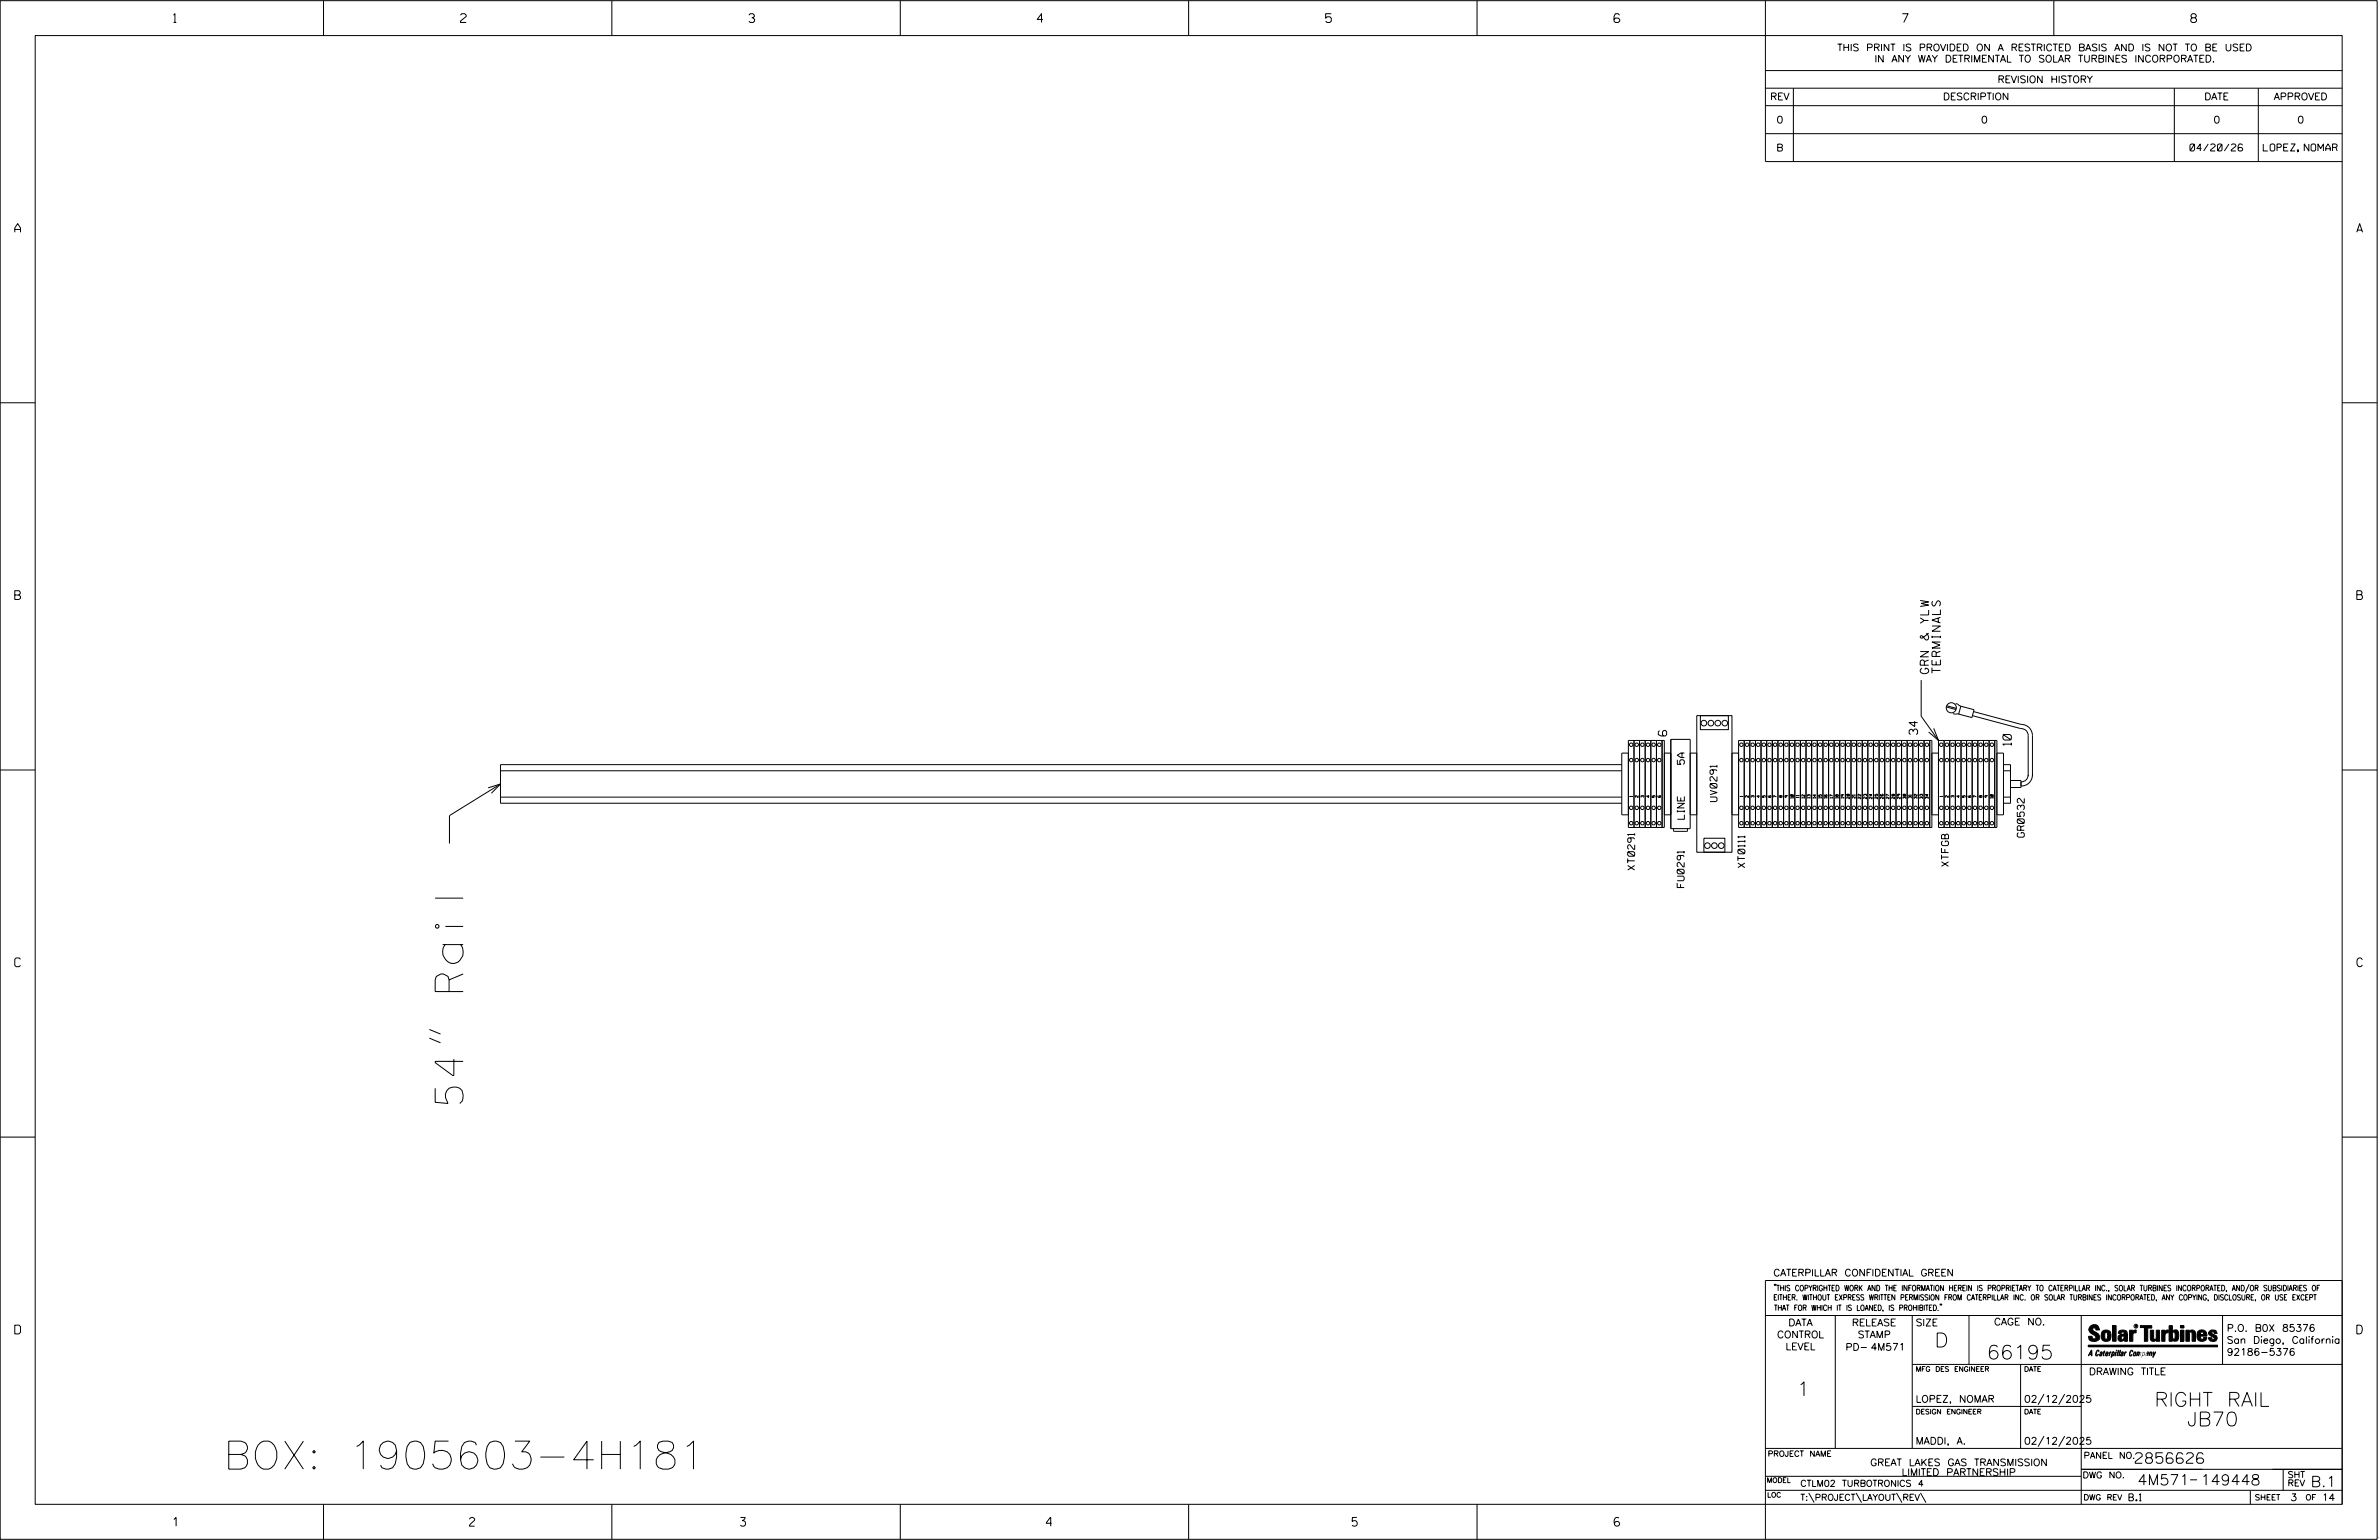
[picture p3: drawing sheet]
<svg xmlns="http://www.w3.org/2000/svg" width="864mm" height="559mm" viewBox="0 0 864 559" stroke-linecap="round" stroke-linejoin="round" font-family="sans-serif">
<defs><g id="words">
<g font-size="10.2">
<text x="168.1" y="400.4" transform="rotate(-90 168.1 400.4)">54&quot; Rail</text>
<text x="81.1" y="533.1">BOX: 1905603-4H181</text>
</g>
<g font-size="5.1">
<text x="702.3" y="488.8">D</text>
<text x="721.2" y="493.2">66195</text>
<text x="652.2" y="506.5">1</text>
<text x="782.1" y="510.3">RIGHT RAIL</text>
<text x="793.9" y="517.4">JB70</text>
</g>
<g font-size="3.8">
<text x="775.1" y="531">2856626</text>
<text x="775.9" y="538.9">4M571</text>
<text x="798.8" y="538.9">149448</text>
<text x="838.8" y="539.5">B.1</text>
</g>
<g font-size="3.2">
<text x="63" y="8.2">1</text>
<text x="167.2" y="8.2">2</text>
<text x="271.8" y="8.2">3</text>
<text x="376.5" y="8.2">4</text>
<text x="481.2" y="8.2">5</text>
<text x="690.6" y="8.2">7</text>
<text x="795.3" y="8.2">8</text>
<text x="5.4" y="84.3">A</text>
<text x="855.5" y="84.3">A</text>
<text x="5.4" y="217.5">B</text>
<text x="855.6" y="217.5">B</text>
<text x="5.4" y="350.8">C</text>
<text x="855.6" y="350.8">C</text>
<text x="5.4" y="484">D</text>
<text x="855.6" y="484">D</text>
<text x="62.8" y="553.8">1</text>
<text x="170.4" y="553.8">2</text>
<text x="268.8" y="553.8">3</text>
<text x="379.8" y="553.8">4</text>
<text x="490.8" y="553.8">5</text>
<text x="585.9" y="553.8">6</text>
</g>
<g font-size="3">
<text x="700.1" y="244.4" transform="rotate(-90 700.1 244.4)">GRN &amp; YLW</text>
<text x="704.4" y="244.3" transform="rotate(-90 704.4 244.3)">TERMINALS</text>
<text x="605" y="267" transform="rotate(-90 605 267)">6</text>
<text x="696.1" y="266.6" transform="rotate(-90 696.1 266.6)">34</text>
<text x="730.1" y="270.5" transform="rotate(-90 730.1 270.5)">10</text>
</g>
<g font-size="2.5">
<text x="666.9" y="18.5">THIS PRINT IS PROVIDED ON A RESTRICTED BASIS AND IS NOT TO BE USED</text>
<text x="680.5" y="22.6">IN ANY WAY DETRIMENTAL TO SOLAR TURBINES INCORPORATED.</text>
<text x="725.1" y="30">REVISION HISTORY</text>
<text x="642.6" y="36.3">REV</text>
<text x="705.3" y="36.3">DESCRIPTION</text>
<text x="800.2" y="36.3">DATE</text>
<text x="825.4" y="36.3">APPROVED</text>
<text x="644.9" y="44.7">0</text>
<text x="719.1" y="44.7">0</text>
<text x="803.5" y="44.7">0</text>
<text x="834" y="44.7">0</text>
<text x="644.8" y="54.8">B</text>
<text x="795" y="54.8">04/20/26</text>
<text x="821.6" y="54.8">LOPEZ, NOMAR</text>
<text x="611.4" y="277.4" transform="rotate(-90 611.4 277.4)">5A</text>
<text x="623.3" y="290.9" transform="rotate(-90 623.3 290.9)">UV0291</text>
<text x="611.4" y="297.3" transform="rotate(-90 611.4 297.3)">LINE</text>
<text x="734.8" y="303.8" transform="rotate(-90 734.8 303.8)">GR0532</text>
<text x="593.4" y="315.7" transform="rotate(-90 593.4 315.7)">XT0291</text>
<text x="633.4" y="314.8" transform="rotate(-90 633.4 314.8)">XT0111</text>
<text x="707.3" y="314.4" transform="rotate(-90 707.3 314.4)">XTFGB</text>
<text x="611.4" y="322.1" transform="rotate(-90 611.4 322.1)">FU0291</text>
<text x="643.8" y="463">CATERPILLAR CONFIDENTIAL GREEN</text>
<text x="645.1" y="485.5">CONTROL</text>
<text x="649.2" y="481.1">DATA</text>
<text x="672.3" y="481.1">RELEASE</text>
<text x="674.4" y="485.5">STAMP</text>
<text x="695.4" y="481.1">SIZE</text>
<text x="723.8" y="480.8">CAGE NO.</text>
<text x="808.4" y="483.1">P.O. B0X 85376</text>
<text x="648.2" y="489.8">LEVEL</text>
<text x="669.9" y="490">PD- 4M571</text>
<text x="808.4" y="487.5">San Diego, California</text>
<text x="808.4" y="491.8">92186-5376</text>
<text x="758.3" y="498.9">DRAWING TITLE</text>
<text x="695.4" y="508.9">LOPEZ, NOMAR</text>
<text x="734.8" y="508.9">02/12/2025</text>
<text x="695.4" y="524.1">MADDI, A.</text>
<text x="734.8" y="524.1">02/12/2025</text>
<text x="678.9" y="531.9">GREAT LAKES GAS TRANSMISSION</text>
<text x="690.3" y="535.5">LIMITED PARTNERSHIP</text>
<text x="772.8" y="544.6">B.1</text>
<text x="831.4" y="544.6">3</text>
<text x="842.9" y="544.6">14</text>
</g>
<g font-size="2.3">
<text x="756.4" y="529.2">PANEL NO.</text>
<text x="653.5" y="539.4">CTLM02 TURBOTRONICS 4</text>
<text x="756" y="536.3">DWG NO.</text>
<text x="830.4" y="539.3">REV</text>
<text x="830.4" y="536.2">SHT</text>
<text x="653.5" y="544.5">T:\PROJECT\LAYOUT\REV\</text>
</g>
<g font-size="2">
<text x="643.8" y="468.4">&quot;THIS COPYRIGHTED WORK AND THE INFORMATION HEREIN IS PROPRIETARY TO CATERPILLAR INC., SOLAR TURBINES INCORPORATED, AND/OR SUBSIDIARIES OF</text>
<text x="643.8" y="471.8">EITHER. WITHOUT EXPRESS WRITTEN PERMISSION FROM CATERPILLAR INC. OR SOLAR TURBINES INCORPORATED, ANY COPYING, DISCLOSURE, OR USE EXCEPT</text>
<text x="644" y="475.6">THAT FOR WHICH IT IS LOANED, IS PROHIBITED.&quot;</text>
<text x="641.7" y="528.5">PROJECT NAME</text>
<text x="756.3" y="544.3">DWG REV</text>
<text x="818.5" y="544.3">SHEET</text>
<text x="836.9" y="544.3">OF</text>
</g>
<g font-size="1.8">
<text x="695.4" y="497.6">MFG DES ENGINEER</text>
<text x="734.8" y="497.6">DATE</text>
<text x="695.4" y="513.1">DESIGN ENGINEER</text>
<text x="734.8" y="513.1">DATE</text>
<text x="641.3" y="538">MODEL</text>
<text x="641.5" y="543.3">LOC</text>
</g>
<g font-size="1">
<text x="592.6" y="289.2" transform="rotate(-90 592.6 289.2)">1</text>
<text x="594.7" y="289.3" transform="rotate(-90 594.7 289.3)">2</text>
<text x="596.7" y="289.3" transform="rotate(-90 596.7 289.3)">3</text>
<text x="598.8" y="289.3" transform="rotate(-90 598.8 289.3)">4</text>
<text x="600.8" y="289.3" transform="rotate(-90 600.8 289.3)">5</text>
<text x="632.6" y="289.2" transform="rotate(-90 632.6 289.2)">1</text>
<text x="634.7" y="289.3" transform="rotate(-90 634.7 289.3)">2</text>
<text x="636.7" y="289.3" transform="rotate(-90 636.7 289.3)">3</text>
<text x="638.8" y="289.3" transform="rotate(-90 638.8 289.3)">4</text>
<text x="640.8" y="289.3" transform="rotate(-90 640.8 289.3)">5</text>
<text x="642.8" y="289.3" transform="rotate(-90 642.8 289.3)">6</text>
<text x="644.9" y="289.3" transform="rotate(-90 644.9 289.3)">7</text>
<text x="646.9" y="289.3" transform="rotate(-90 646.9 289.3)">8</text>
<text x="649" y="289.3" transform="rotate(-90 649 289.3)">9</text>
<text x="651" y="289.7" transform="rotate(-90 651 289.7)">10</text>
<text x="653.1" y="289.5" transform="rotate(-90 653.1 289.5)">11</text>
<text x="655.1" y="289.7" transform="rotate(-90 655.1 289.7)">12</text>
<text x="657.1" y="289.7" transform="rotate(-90 657.1 289.7)">13</text>
<text x="659.2" y="289.7" transform="rotate(-90 659.2 289.7)">14</text>
<text x="661.2" y="289.7" transform="rotate(-90 661.2 289.7)">15</text>
<text x="663.3" y="289.7" transform="rotate(-90 663.3 289.7)">16</text>
<text x="665.3" y="289.7" transform="rotate(-90 665.3 289.7)">17</text>
<text x="667.3" y="289.7" transform="rotate(-90 667.3 289.7)">18</text>
<text x="669.4" y="289.7" transform="rotate(-90 669.4 289.7)">19</text>
<text x="671.4" y="289.8" transform="rotate(-90 671.4 289.8)">20</text>
<text x="673.5" y="289.7" transform="rotate(-90 673.5 289.7)">21</text>
<text x="675.5" y="289.8" transform="rotate(-90 675.5 289.8)">22</text>
<text x="677.5" y="289.8" transform="rotate(-90 677.5 289.8)">23</text>
<text x="679.6" y="289.8" transform="rotate(-90 679.6 289.8)">24</text>
<text x="681.6" y="289.8" transform="rotate(-90 681.6 289.8)">25</text>
<text x="683.7" y="289.8" transform="rotate(-90 683.7 289.8)">26</text>
<text x="685.7" y="289.8" transform="rotate(-90 685.7 289.8)">27</text>
<text x="687.7" y="289.8" transform="rotate(-90 687.7 289.8)">28</text>
<text x="689.8" y="289.8" transform="rotate(-90 689.8 289.8)">29</text>
<text x="691.8" y="289.8" transform="rotate(-90 691.8 289.8)">30</text>
<text x="693.9" y="289.6" transform="rotate(-90 693.9 289.6)">31</text>
<text x="695.9" y="289.8" transform="rotate(-90 695.9 289.8)">32</text>
<text x="697.9" y="289.8" transform="rotate(-90 697.9 289.8)">33</text>
<text x="700" y="289.8" transform="rotate(-90 700 289.8)">34</text>
<text x="705.2" y="289.2" transform="rotate(-90 705.2 289.2)">1</text>
<text x="707.3" y="289.3" transform="rotate(-90 707.3 289.3)">2</text>
<text x="709.3" y="289.3" transform="rotate(-90 709.3 289.3)">3</text>
<text x="711.3" y="289.3" transform="rotate(-90 711.3 289.3)">4</text>
<text x="713.4" y="289.3" transform="rotate(-90 713.4 289.3)">5</text>
<text x="715.4" y="289.3" transform="rotate(-90 715.4 289.3)">6</text>
<text x="717.5" y="289.3" transform="rotate(-90 717.5 289.3)">7</text>
<text x="719.5" y="289.3" transform="rotate(-90 719.5 289.3)">8</text>
<text x="721.5" y="289.3" transform="rotate(-90 721.5 289.3)">9</text>
<text x="723.6" y="289.7" transform="rotate(-90 723.6 289.7)">10</text>
</g>
<text font-size=".9" x="775.1" y="481.7">R</text>
</g></defs>
<g fill="none" stroke="#000" stroke-width=".36">
<path d="M.1 .2h862.8v558.4h-862.8zM12.8 12.9h837.4v533h-837.4zM117.4 .2v12.7M222.1 .2v12.7M326.8 .2v12.7M431.5 .2v12.7M536.2 .2v12.7M587.9 5.5l-.5-.5h-1l-.5 1v1.7l.5 .4h1l.6-.4v-.6l-.6-.5h-1l-.5 .5M640.9 .2v58.4h209.3M745.6 .2v12.7M640.9 25.6h209.3M640.9 32h209.3"/>
<path d="M640.9 38.3h209.3M651 32v26.6M789.3 32v26.6M819.8 32v26.6M640.9 48.5h209.3M.1 146.2h12.7M850.2 146.2h12.7M615.9 259.7h12.8v49.5h-12.8zM617.3 259.7h10.1v5.1h-10.1zM697.4 246.8v13.1l6.3 8.8M706.5 256.5l3.5 1M706.6 256.1l3.5 .9"/>
<path d="M708.9 258.9l2.3 .3M709.9 255.3l2.1 1M711.8 256.3l4.8 1.2-.8 2.9-4.8-1.3zM716 259.7l17.5 4.7a2.54 2.54 0 0 1 2.7 2.5v14.7M716.4 258.2l17.3 4.7a4 4 0 0 1 4.1 4v14.7M.1 279.4h12.7M181.7 279.7h407M588.7 277.5h-407v14h407M591.1 273.3h-2.4v22.4h2.4M593.2 268.7v31.5h11v-31.5h-13.1v31.5M595.2 268.7v31.5M597.2 268.7v31.5"/>
<path d="M599.3 268.7v31.5M601.3 268.7v31.5M603.4 268.7v31.5M604.2 273.3h2.3M606.5 268.3h7.1v32.4h-7.1zM613.6 273.3h2.3v22.4h-2.3M631.1 273.3h-2.4v22.4h2.4M631.1 268.7h70.2v31.5h-70.2zM633.2 268.7v31.5M635.2 268.7v31.5M637.3 268.7v31.5M639.3 268.7v31.5"/>
<path d="M641.3 268.7v31.5M643.4 268.7v31.5M645.4 268.7v31.5M647.5 268.7v31.5M649.5 268.7v31.5M651.5 268.7v31.5M653.6 268.7v31.5M655.6 268.7v31.5M657.6 268.7v31.5M659.7 268.7v31.5M661.7 268.7v31.5M663.8 268.7v31.5"/>
<path d="M665.8 268.7v31.5M667.8 268.7v31.5M669.9 268.7v31.5M671.9 268.7v31.5M674 268.7v31.5M676 268.7v31.5M678 268.7v31.5M680.1 268.7v31.5M682.1 268.7v31.5M684.2 268.7v31.5M686.2 268.7v31.5M688.3 268.7v31.5"/>
<path d="M690.3 268.7v31.5M692.3 268.7v31.5M694.4 268.7v31.5M696.4 268.7v31.5M698.5 268.7v31.5M700.5 268.7v31.5M701.3 273.3h2.4M702 264.3l1.7 4.4-3.6-3.1M703.7 268.7h21.2v31.5h-21.2zM705.7 268.7v31.5M707.8 268.7v31.5M709.8 268.7v31.5"/>
<path d="M711.9 268.7v31.5M713.9 268.7v31.5M715.9 268.7v31.5M718 268.7v31.5M720 268.7v31.5M722.1 268.7v31.5M724.1 268.7v31.5M724.9 273.3h2.4v22.4h-2.4M727.3 277.5h2.5v14h-2.5M727.3 279.7h2.5M850.2 279.4h12.7M177.2 285.9l4.5-1.4-3.3 3.3"/>
<path d="M181.7 289.2h407M181.7 284.5l-18.5 11.4v10.2M602 288.7l-.2 .5 .4 .1h.5l.1-.4h-.5l.2 .4M604.2 295.7h2.3M701.3 295.7h2.4M727.3 289.2h2.5M729.8 283.2h3.8v2.5l-3.8 .1M736.2 281.2a2.53 2.53 0 0 1-2.6 2.5M737.8 281.2a4 4 0 0 1-4.2 4M607.5 300.7l.2 1h4.7l.2-1M618.5 304.2h7.6v5h-7.6zM155.9 376.7l4 1.7"/>
<path d="M155.9 373.6l4 1.6M.1 412.6h12.7M850.2 412.6h12.7M640.9 477.3h209.3M644.2 466.1l-.1 .4M644.7 466.1l-.2 .4M666.2 477.3v48.3M694.2 477.3v48.3M704.4 473.3l-.1 .4M704.8 473.3l-.1 .4M714.8 477.3v17.8M755.5 477.3v68.6"/>
<path d="M806.8 477.3v17.8M816.5 466l-1.4 3.1M850.2 464.6h-209.3v94M850.2 464.8v81.1M694.2 495.1h156M733.5 495.1v30.5M758.6 481.4a2.02 2.02 0 0 1 3.1-.1l.5 1.3h-1.3l-.2-.6-.4-.2-.6 .1-.1 .4 .4 .7a2.46 2.46 0 0 1 2.2 2.9 2.83 2.83 0 0 1-3.8 .3l-.3-1.3h1.3l.2 .7 .6 .3 .5-.2 .2-.5-.4-.6-1.9-1.2-.4-.9zM759.2 491.3h-.7l.7-1.2v1.9h.2l-.1-2.1-1.3 2.1 .5-.5h.7M761.3 490l.3-.2 .4 .3-.1 .3-.3-.4-.4 .3-.3 1.6h.4l.4-.5-.3 .6-.4 .1-.3-.4zM762.6 490.6l.5-.1-.1 1.4h-.9a.74 .74 0 0 1 .9-.8l-.3 .7-.5 .1 .2-.5 .6-.2v-.5l-.7 .2zM763 483.2a2.17 2.17 0 0 1 3.1 0l.3 1.4-.3 1.5a2.17 2.17 0 0 1-3.1 0l-.3-1.5zM763.6 490.5l.4-.4 .2 .6h-.3l-.3 .9 .2 .4-.3-.1z"/>
<path d="M764.1 483.7l.5-.4 .4 .3v2.2l-.4 .2-.5-.2zM764.6 491.1l.6 .2v-.7l-.4-.1-.4 .6-.1 .8h.6M764.6 491.1l-.1 .8h.4M764.6 482.6v.8M764.8 490.7l.4 .1v.3h-.6zM765 491.5l-.1 .4zM766 490.5l-.5 1.5zM766 490.8l.4-.3-.4 .4M766.9 481h1.3v5.7h-1.3zM767 490.8l.5 .1-.3 .8-.4 .2zM767.3 490.5h-.5l-.5 2M767.3 490.5a.8 .8 0 0 1 .2 1 .8 .8 0 0 1-.9 .4l-.1 .6"/>
<path d="M767.3 490.5l-.1 .2M768.1 490.5l-.4 1.5zM768.2 489.9h.3l-.1 .2h-.2zM769 489.9l-.5 2.1zM769.7 489.9l-.6 2.1zM770.1 491.4l.5-.3-.5 .8zM770.4 491.9h.1M770.6 491.1l.1-.4-.7 .2 .1-.3 .6-.1 .2 .3-.5 1.1M770.6 491.1a.74 .74 0 0 0-.8 .8h.6M771 484.8h-.7l-.3 .6 .4 .7 .5-.3 .1-2.4h-.8l-.1 .4h-1.2a1.71 1.71 0 0 1 1.8-1.3 1.71 1.71 0 0 1 1.6 1.4v2.8h-1.1l-.1-.6M771 484.2l-1.5 .1a1.41 1.41 0 0 0 0 2.4l.5 .1 1.1-.7M771.2 486.1h-.1"/>
<path d="M771.4 490.5l.1 .3 .4-.3-.9 1.5zM771.5 490.8h.1M773 482.7h1.2v.5l.5-.5 .7-.1v1h-.6l-.5 .4-.1 2.7h-1.2zM773.3 490.3l.6-.4 .4 .2-.1 .4-.3-.4a1.28 1.28 0 0 0-.5 1.8l.6-.4-.1 .4-.8 .1zM774.7 490.8l.5-.3a.88 .88 0 0 1 .2 .9 .88 .88 0 0 1-.7 .7l-.2-.2zM774.8 490.9h.5l-.3 1h-.3l-.2-.2zM775.2 490.5l-.1 .2M776.8 481h4.3v.9h-1.5v4.8h-1.3M776.8 490.6l-.8 .2v-.3l-.4 1.5 .8-1.3v1.3l.3-1.2M779.3 491.1h.4M779.6 490.5h.3l-.3 1.4M779.6 490.7h.2l-.1 .4"/>
<path d="M779.7 491.1l-.1 .4M779.7 491.1l-.4 .2M780.1 492l.4-1.5 .1 .3 .3-.3 .3 .2-.3 1.3v-1.3l-.7 1.3M780.6 482.7h1.2v2.7l.1 .4 .4 .3 .4-.7v-2.7h1.2l.1 4h-1.3v-.5l-1.1 .6-.7-.3-.3-.7zM781.6 492.5l1-2-.8 1.3-.2-1.3-.2 2M784.7 482.7h1.2v.5l.5-.5 .7-.1v1h-.5l-.6 .4-.1 2.7h-1.2zM787.4 481h1.2v2a1.4 1.4 0 0 1 2.2 .2l.1 1.4-.4 1.9-1.5 .1-.4-.5v-1l.5 .9 .5-.3v-2.1l-.5-.4-.5 .7v2.8h-1.2zM791.5 482.7h1.3v4h-1.3zM791.5 481h1.3v.9h-1.3zM793.5 482.7h1.3v.4l.7-.5 1.1 .2 .4 .6v3.3h-1.2l-.3-3.4-.7 .2v3.2h-1.3zM794.8 483.1h.1M797.7 483.2a1.92 1.92 0 0 1 2.4-.5 1.92 1.92 0 0 1 1 2.1h-2.3v.8l.6 .5 .5-.3v-.5h1.2a1.83 1.83 0 0 1-2.1 1.4 1.83 1.83 0 0 1-1.5-2.1z"/>
<path d="M798.8 484.2v.6M799.1 483.4h.6l.2 .8h-1.1zM804.6 482.9a1.84 1.84 0 0 0-2.9 .8 3.3 3.3 0 0 0 2.2 1.9l-.5 .5-.4-.3-.1-.4h-1.2l.1 .6a1.92 1.92 0 0 0 2.9 .4M804.9 483.8h-1.2l-.2-.6-.5 .1-.1 .3 .1 .3 1.8 .9M805.1 488.1h-47.1v.6h47.1M694.2 510.3h61.3M742 505.8l-2.2 3.9M749.5 505.8l-2.2 3.9M640.9 525.6h209.2M640.9 535.7h114.6M742 521.1l-2.2 3.8M749.5 521.1l-2.2 3.8"/>
<path d="M755.5 533.2h94.7M795 537h2.6M828.8 533.2v7.6M117.4 545.9v12.7M222.1 545.9v12.7M326.8 545.9v12.7M431.5 545.9v12.7M536.2 545.9v12.7M640.9 540.8h209.3M656.6 541.7l2 3.5M673.8 541.7l1.9 3.5M688.4 541.7l2 3.5"/>
<path d="M697.2 541.7l1.9 3.5M816.9 541v4.9M863.5 558h.1"/>
<circle cx="708.3" cy="256.8" r="1.84"/>
<circle cx="592.1" cy="270.2" r=".64"/>
<circle cx="592.1" cy="275.8" r=".64"/>
<circle cx="594.2" cy="270.2" r=".63"/>
<circle cx="594.2" cy="275.8" r=".63"/>
<circle cx="596.2" cy="270.2" r=".64"/>
<circle cx="596.2" cy="275.8" r=".64"/>
<circle cx="598.2" cy="275.8" r=".64"/>
<circle cx="598.2" cy="270.2" r=".64"/>
<circle cx="600.3" cy="275.8" r=".64"/>
<circle cx="600.3" cy="270.2" r=".64"/>
<circle cx="602.3" cy="275.8" r=".64"/>
<circle cx="602.3" cy="270.2" r=".64"/>
<circle cx="618.5" cy="262.4" r="1.02"/>
<circle cx="621.1" cy="262.4" r="1.02"/>
<circle cx="623.6" cy="262.4" r="1.03"/>
<circle cx="626.1" cy="262.4" r="1.02"/>
<circle cx="632.1" cy="270.2" r=".64"/>
<circle cx="632.1" cy="275.8" r=".64"/>
<circle cx="634.2" cy="270.2" r=".64"/>
<circle cx="634.2" cy="275.8" r=".64"/>
<circle cx="636.2" cy="275.8" r=".64"/>
<circle cx="636.2" cy="270.2" r=".64"/>
<circle cx="638.2" cy="275.8" r=".64"/>
<circle cx="638.2" cy="270.2" r=".64"/>
<circle cx="640.3" cy="275.8" r=".64"/>
<circle cx="640.3" cy="270.2" r=".64"/>
<circle cx="642.3" cy="270.2" r=".64"/>
<circle cx="642.3" cy="275.8" r=".64"/>
<circle cx="644.4" cy="270.2" r=".64"/>
<circle cx="644.4" cy="275.8" r=".64"/>
<circle cx="646.4" cy="270.2" r=".64"/>
<circle cx="646.4" cy="275.8" r=".64"/>
<circle cx="648.5" cy="270.2" r=".64"/>
<circle cx="648.5" cy="275.8" r=".64"/>
<circle cx="650.5" cy="275.8" r=".63"/>
<circle cx="650.5" cy="270.2" r=".63"/>
<circle cx="652.5" cy="275.8" r=".64"/>
<circle cx="652.5" cy="270.2" r=".64"/>
<circle cx="654.6" cy="270.2" r=".64"/>
<circle cx="654.6" cy="275.8" r=".64"/>
<circle cx="656.6" cy="275.8" r=".64"/>
<circle cx="656.6" cy="270.2" r=".64"/>
<circle cx="658.7" cy="275.8" r=".64"/>
<circle cx="658.7" cy="270.2" r=".64"/>
<circle cx="660.7" cy="270.2" r=".64"/>
<circle cx="660.7" cy="275.8" r=".64"/>
<circle cx="662.7" cy="270.2" r=".63"/>
<circle cx="662.7" cy="275.8" r=".63"/>
<circle cx="664.8" cy="270.2" r=".64"/>
<circle cx="664.8" cy="275.8" r=".64"/>
<circle cx="666.8" cy="275.8" r=".64"/>
<circle cx="666.8" cy="270.2" r=".64"/>
<circle cx="668.9" cy="275.8" r=".64"/>
<circle cx="668.9" cy="270.2" r=".64"/>
<circle cx="670.9" cy="270.2" r=".64"/>
<circle cx="670.9" cy="275.8" r=".64"/>
<circle cx="673" cy="270.2" r=".64"/>
<circle cx="673" cy="275.8" r=".64"/>
<circle cx="675" cy="270.2" r=".63"/>
<circle cx="675" cy="275.8" r=".63"/>
<circle cx="677" cy="270.2" r=".64"/>
<circle cx="677" cy="275.8" r=".64"/>
<circle cx="679.1" cy="275.8" r=".64"/>
<circle cx="679.1" cy="270.2" r=".64"/>
<circle cx="681.1" cy="270.2" r=".64"/>
<circle cx="681.1" cy="275.8" r=".64"/>
<circle cx="683.2" cy="270.2" r=".64"/>
<circle cx="683.2" cy="275.8" r=".64"/>
<circle cx="685.2" cy="275.8" r=".64"/>
<circle cx="685.2" cy="270.2" r=".64"/>
<circle cx="687.2" cy="270.2" r=".63"/>
<circle cx="687.2" cy="275.8" r=".63"/>
<circle cx="689.3" cy="270.2" r=".64"/>
<circle cx="689.3" cy="275.8" r=".64"/>
<circle cx="691.3" cy="275.8" r=".64"/>
<circle cx="691.3" cy="270.2" r=".64"/>
<circle cx="693.3" cy="270.2" r=".64"/>
<circle cx="693.3" cy="275.8" r=".64"/>
<circle cx="695.4" cy="270.2" r=".64"/>
<circle cx="695.4" cy="275.8" r=".64"/>
<circle cx="697.4" cy="275.8" r=".64"/>
<circle cx="697.4" cy="270.2" r=".64"/>
<circle cx="699.5" cy="275.8" r=".63"/>
<circle cx="699.5" cy="270.2" r=".63"/>
<circle cx="704.7" cy="275.8" r=".64"/>
<circle cx="704.7" cy="270.2" r=".64"/>
<circle cx="706.8" cy="270.2" r=".64"/>
<circle cx="706.8" cy="275.8" r=".64"/>
<circle cx="708.8" cy="270.2" r=".64"/>
<circle cx="708.8" cy="275.8" r=".64"/>
<circle cx="710.8" cy="275.8" r=".63"/>
<circle cx="710.8" cy="270.2" r=".63"/>
<circle cx="712.9" cy="275.8" r=".64"/>
<circle cx="712.9" cy="270.2" r=".64"/>
<circle cx="714.9" cy="275.8" r=".64"/>
<circle cx="714.9" cy="270.2" r=".64"/>
<circle cx="717" cy="270.2" r=".64"/>
<circle cx="717" cy="275.8" r=".64"/>
<circle cx="719" cy="275.8" r=".64"/>
<circle cx="719" cy="270.2" r=".64"/>
<circle cx="721" cy="270.2" r=".64"/>
<circle cx="721" cy="275.8" r=".64"/>
<circle cx="723.1" cy="270.2" r=".64"/>
<circle cx="723.1" cy="275.8" r=".64"/>
<circle cx="592.1" cy="293.1" r=".64"/>
<circle cx="592.1" cy="298.7" r=".64"/>
<circle cx="594.2" cy="293.1" r=".63"/>
<circle cx="594.2" cy="298.7" r=".63"/>
<circle cx="596.2" cy="293.1" r=".64"/>
<circle cx="596.2" cy="298.7" r=".64"/>
<circle cx="598.2" cy="298.7" r=".64"/>
<circle cx="598.2" cy="293.1" r=".64"/>
<circle cx="600.3" cy="293.1" r=".64"/>
<circle cx="600.3" cy="298.7" r=".64"/>
<circle cx="602.3" cy="298.7" r=".64"/>
<circle cx="602.3" cy="293.1" r=".64"/>
<circle cx="632.1" cy="293.1" r=".64"/>
<circle cx="632.1" cy="298.7" r=".64"/>
<circle cx="634.2" cy="298.7" r=".64"/>
<circle cx="634.2" cy="293.1" r=".64"/>
<circle cx="636.2" cy="298.7" r=".64"/>
<circle cx="636.2" cy="293.1" r=".64"/>
<circle cx="638.2" cy="298.7" r=".64"/>
<circle cx="638.2" cy="293.1" r=".64"/>
<circle cx="640.3" cy="293.1" r=".64"/>
<circle cx="640.3" cy="298.7" r=".64"/>
<circle cx="642.3" cy="298.7" r=".64"/>
<circle cx="642.3" cy="293.1" r=".64"/>
<circle cx="644.4" cy="298.7" r=".64"/>
<circle cx="644.4" cy="293.1" r=".64"/>
<circle cx="646.4" cy="298.7" r=".64"/>
<circle cx="646.4" cy="293.1" r=".64"/>
<circle cx="648.5" cy="298.7" r=".64"/>
<circle cx="648.5" cy="293.1" r=".64"/>
<circle cx="650.5" cy="298.7" r=".63"/>
<circle cx="650.5" cy="293.1" r=".63"/>
<circle cx="652.5" cy="293.1" r=".64"/>
<circle cx="652.5" cy="298.7" r=".64"/>
<circle cx="654.6" cy="293.1" r=".64"/>
<circle cx="654.6" cy="298.7" r=".64"/>
<circle cx="656.6" cy="298.7" r=".64"/>
<circle cx="656.6" cy="293.1" r=".64"/>
<circle cx="658.7" cy="293.1" r=".64"/>
<circle cx="658.7" cy="298.7" r=".64"/>
<circle cx="660.7" cy="293.1" r=".64"/>
<circle cx="660.7" cy="298.7" r=".64"/>
<circle cx="662.7" cy="298.7" r=".63"/>
<circle cx="662.7" cy="293.1" r=".63"/>
<circle cx="664.8" cy="293.1" r=".64"/>
<circle cx="664.8" cy="298.7" r=".64"/>
<circle cx="666.8" cy="293.1" r=".64"/>
<circle cx="666.8" cy="298.7" r=".64"/>
<circle cx="668.9" cy="293.1" r=".64"/>
<circle cx="668.9" cy="298.7" r=".64"/>
<circle cx="670.9" cy="298.7" r=".64"/>
<circle cx="670.9" cy="293.1" r=".64"/>
<circle cx="673" cy="293.1" r=".64"/>
<circle cx="673" cy="298.7" r=".64"/>
<circle cx="675" cy="298.7" r=".63"/>
<circle cx="675" cy="293.1" r=".63"/>
<circle cx="677" cy="293.1" r=".64"/>
<circle cx="677" cy="298.7" r=".64"/>
<circle cx="679.1" cy="298.7" r=".64"/>
<circle cx="679.1" cy="293.1" r=".64"/>
<circle cx="681.1" cy="298.7" r=".64"/>
<circle cx="681.1" cy="293.1" r=".64"/>
<circle cx="683.2" cy="293.1" r=".64"/>
<circle cx="683.2" cy="298.7" r=".64"/>
<circle cx="685.2" cy="293.1" r=".64"/>
<circle cx="685.2" cy="298.7" r=".64"/>
<circle cx="687.2" cy="298.7" r=".63"/>
<circle cx="687.2" cy="293.1" r=".63"/>
<circle cx="689.3" cy="293.1" r=".64"/>
<circle cx="689.3" cy="298.7" r=".64"/>
<circle cx="691.3" cy="298.7" r=".64"/>
<circle cx="691.3" cy="293.1" r=".64"/>
<circle cx="693.3" cy="293.1" r=".64"/>
<circle cx="693.3" cy="298.7" r=".64"/>
<circle cx="695.4" cy="298.7" r=".64"/>
<circle cx="695.4" cy="293.1" r=".64"/>
<circle cx="697.4" cy="293.1" r=".64"/>
<circle cx="697.4" cy="298.7" r=".64"/>
<circle cx="699.5" cy="293.1" r=".63"/>
<circle cx="699.5" cy="298.7" r=".63"/>
<circle cx="704.7" cy="293.1" r=".64"/>
<circle cx="704.7" cy="298.7" r=".64"/>
<circle cx="706.8" cy="293.1" r=".64"/>
<circle cx="706.8" cy="298.7" r=".64"/>
<circle cx="708.8" cy="293.1" r=".64"/>
<circle cx="708.8" cy="298.7" r=".64"/>
<circle cx="710.8" cy="293.1" r=".63"/>
<circle cx="710.8" cy="298.7" r=".63"/>
<circle cx="712.9" cy="293.1" r=".64"/>
<circle cx="712.9" cy="298.7" r=".64"/>
<circle cx="714.9" cy="293.1" r=".64"/>
<circle cx="714.9" cy="298.7" r=".64"/>
<circle cx="717" cy="293.1" r=".64"/>
<circle cx="717" cy="298.7" r=".64"/>
<circle cx="719" cy="298.7" r=".64"/>
<circle cx="719" cy="293.1" r=".64"/>
<circle cx="721" cy="293.1" r=".64"/>
<circle cx="721" cy="298.7" r=".64"/>
<circle cx="723.1" cy="298.7" r=".64"/>
<circle cx="723.1" cy="293.1" r=".64"/>
<circle cx="619.8" cy="306.8" r="1.02"/>
<circle cx="622.3" cy="306.8" r="1.02"/>
<circle cx="624.8" cy="306.8" r="1.02"/>
<circle cx="775.4" cy="481.2" r=".69"/>
</g>
<g fill="#000">
<path d="M768.1 490.5l-.4 1.5zM768.2 489.9h.3l-.1 .2h-.2zM769 489.9l-.5 2.1zM769.7 489.9l-.6 2.1zM791.5 481h1.3v.9h-1.3zM791.5 482.7h1.3v4h-1.3zM758 488.1h47.1v.6h-47.1z"/>
<path d="M759.2 489.9l-1.2 2.1 .5-.5h.7v.5h.2zM759.2 490.1v1.2h-.7z" fill-rule="evenodd"/>
<path d="M758.6 481.4a2.02 2.02 0 0 1 3.1-.1l.5 1.3h-1.3l-.2-.6-.4-.2-.6 .1-.1 .4 .4 .7a2.46 2.46 0 0 1 2.2 2.9 2.83 2.83 0 0 1-3.8 .3l-.3-1.3h1.3l.2 .7 .6 .3 .5-.2 .2-.5-.4-.6-1.9-1.2-.4-.9z" fill-rule="evenodd"/>
<path d="M761.3 490l.3-.2 .4 .3-.1 .3-.3-.4-.4 .3-.3 1.6h.4l.4-.5-.3 .6-.4 .1-.3-.4z" fill-rule="evenodd"/>
<path d="M762.6 490.6l.5-.1-.1 1.4h-.9a.74 .74 0 0 1 .9-.8l-.6 .3-.2 .5 .5-.1 .3-.6v-.5l-.7 .2z" fill-rule="evenodd"/>
<path d="M763.6 490.5l.4-.4 .2 .6h-.3l-.3 .9 .2 .4-.3-.1z" fill-rule="evenodd"/>
<path d="M764.8 490.5l.5 .3-.1 .5h-.6l.6-.2v-.3l-.4-.1-.3 1.2h.4l.3-.4-.6 .6-.3-.2v-.4z" fill-rule="evenodd"/>
<path d="M763 483.2a2.17 2.17 0 0 1 3.1 0l.3 1.4-.3 1.5a2.17 2.17 0 0 1-3.1 0l-.3-1.5zM764.1 483.7v2.1l.5 .2 .4-.2v-2.2l-.4-.3z" fill-rule="evenodd"/>
<path d="M766 490.5v.3l.4-.1-.4 .2-.5 1.1z" fill-rule="evenodd"/>
<path d="M766.8 490.5l-.5 2 .3-.6a.71 .71 0 0 0 .9-.5 .71 .71 0 0 0-.4-.9zM767 490.8l.5 .1-.3 .8-.4 .2z" fill-rule="evenodd"/>
<path d="M766.9 481h1.3v5.7h-1.3z" fill-rule="evenodd"/>
<path d="M770.1 490.6l.6-.1 .2 .3-.4 1.2-.5 .1-.2-.5 .3-.5h.5l-.7 .5v.3l.4-.1 .4-.9-.5-.2-.2 .2z" fill-rule="evenodd"/>
<path d="M769.4 482.8l-.5 1h1.2l.1-.4h.8v.8l-1.5 .1a1.41 1.41 0 0 0 0 2.4l.5 .1 1.1-.7 .1 .6h1.1v-2.8a1.79 1.79 0 0 0-2.4-1.2zM770.3 484.8h.7l-.1 1-.5 .3-.4-.7z" fill-rule="evenodd"/>
<path d="M771.4 490.5l.1 .3 .4-.3-.9 1.5z" fill-rule="evenodd"/>
<path d="M773 482.7h1.2v.5l.5-.5 .7-.1v1h-.6l-.5 .4-.1 2.7h-1.2z" fill-rule="evenodd"/>
<path d="M773.3 490.3l.6-.4 .4 .2-.1 .4-.3-.4a1.28 1.28 0 0 0-.5 1.8l.6-.4-.3 .5h-.6z" fill-rule="evenodd"/>
<path d="M774.7 490.8l-.2 1.1h.7a.96 .96 0 0 0 0-1.4zM774.8 490.9h.5l-.1 .6-.5 .4-.2-.2z" fill-rule="evenodd"/>
<path d="M776 490.5v.3l.4-.3 .2 .3 .7-.2-.3 1.4v-1.3l-.6 1.3v-1.3l-.8 1.3z" fill-rule="evenodd"/>
<path d="M776.8 481h4.3v.9h-1.5v4.8h-1.3v-4.8h-1.5z" fill-rule="evenodd"/>
<path d="M777.9 490.5l-.5 2 .3-.6a.71 .71 0 0 0 .9-.5 .71 .71 0 0 0-.4-.9zM778.1 490.8l.3-.1 .1 .4-.5 .8-.2-.5z" fill-rule="evenodd"/>
<path d="M779.3 490.6l.6-.1-.3 1.5-.7-.1a.67 .67 0 0 1 .8-.8l-.6 .3-.1 .5 .4-.1 .4-.9-.4-.2-.3 .2z" fill-rule="evenodd"/>
<path d="M780.5 490.5l.1 .3 .3-.3 .3 .2-.3 1.3v-1.3l-.8 1.3z" fill-rule="evenodd"/>
<path d="M780.6 482.7h1.2v2.7l.1 .4 .4 .3 .4-.7v-2.7h1.2l.1 4h-1.3v-.5l-1.1 .6-.7-.3-.3-.7z" fill-rule="evenodd"/>
<path d="M781.6 490.5l.2 1.3 .8-1.3-1.2 2z" fill-rule="evenodd"/>
<path d="M784.7 482.7h1.2v.5l.5-.5 .7-.1v1h-.5l-.6 .4-.1 2.7h-1.2z" fill-rule="evenodd"/>
<path d="M787.4 481h1.2v2a1.4 1.4 0 0 1 2.2 .2l.1 1.4-.4 1.9-1.5 .1-.4-.5v-1l.5 .9 .5-.3v-2.1l-.5-.4-.5 .7v2.8h-1.2z" fill-rule="evenodd"/>
<path d="M793.5 482.7h1.3v.4a1.29 1.29 0 0 1 2.2 .3v3.3h-1.2l-.3-3.4-.7 .2v3.2h-1.3z" fill-rule="evenodd"/>
<path d="M797.7 483.2a1.92 1.92 0 0 1 2.4-.5 1.92 1.92 0 0 1 1 2.1h-2.3v.8l.6 .5 .5-.3v-.5h1.2a1.83 1.83 0 0 1-2.1 1.4 1.83 1.83 0 0 1-1.5-2.1zM799.1 483.4l-.3 .8h1.1l-.2-.8z" fill-rule="evenodd"/>
<path d="M801.9 483.2a1.94 1.94 0 0 1 3 .1v.5h-1.2l-.2-.6-.5 .1-.1 .3 .1 .3 1.8 .9a1.2 1.2 0 0 1 .1 1.3 1.2 1.2 0 0 1-1.2 .7l-1.6-.4-.4-1h1.2l.1 .4 .4 .3 .5-.5a3.3 3.3 0 0 1-2.2-1.9z" fill-rule="evenodd"/>
<circle cx="761.4" cy="492" r=".07"/>
<circle cx="762.2" cy="485.1" r=".07"/>
<circle cx="769.3" cy="492" r=".07"/>
<circle cx="773.1" cy="486.7" r=".07"/>
<circle cx="791.5" cy="486.7" r=".07"/>
<circle cx="791.5" cy="481" r=".07"/>
<circle cx="794.8" cy="486.7" r=".07"/>
</g>
<use href="#words"/>
</svg>
